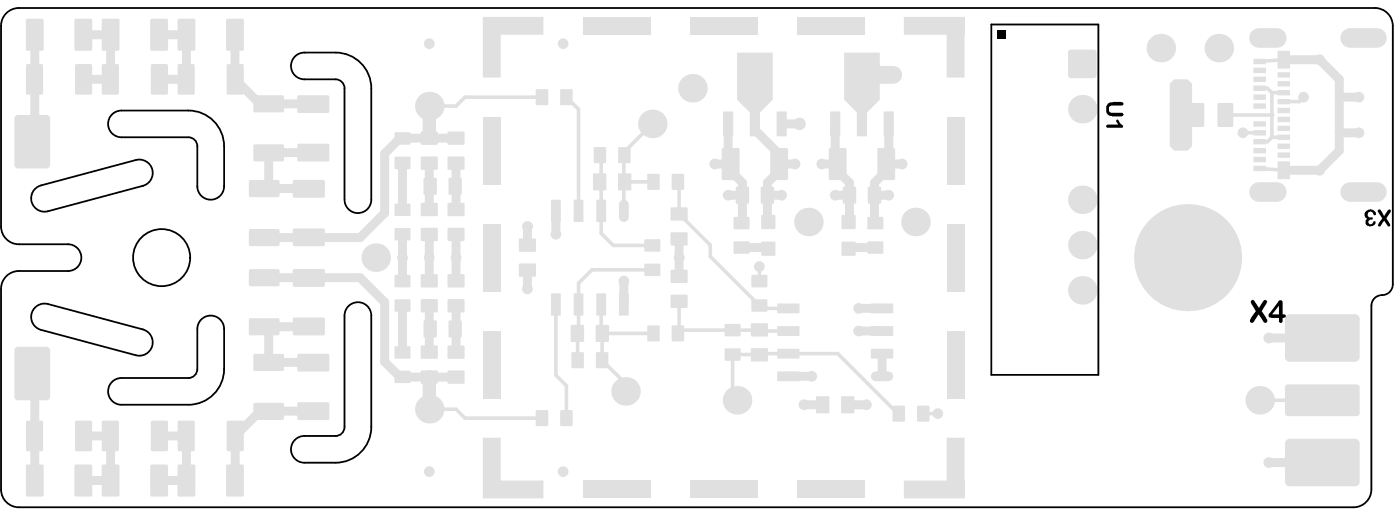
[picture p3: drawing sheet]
<svg xmlns="http://www.w3.org/2000/svg" width="261mm" height="95mm" viewBox="0 0 261 95" stroke-linecap="round" stroke-linejoin="round" font-family="sans-serif">
<g fill="none" stroke="#000" stroke-width=".33">
<path d="M1.2 2.5a3.3 3.3 0 0 1 2.3-1h253.2a3.3 3.3 0 0 1 3.4 3.3v48.2a2 2 0 0 1-2 2 2 2 0 0 0-2 2v34.3a3.3 3.3 0 0 1-3.4 3.3h-249.2a3.3 3.3 0 0 1-3.3-3.3v-37.4a3.3 3.3 0 0 1 3.3-3.4h9.2a2.49 2.49 0 0 0 2.5-2.5 2.49 2.49 0 0 0-2.5-2.5h-9.2a3.3 3.3 0 0 1-3.3-3.3v-37.4a3.3 3.3 0 0 1 1-2.3zM54.9 10.7a2.5 2.5 0 0 1 1.9-.9h5.9a6.7 6.7 0 0 1 6.6 6.7v20.7a2.5 2.5 0 0 1-2.5 2.5 2.5 2.5 0 0 1-2.5-2.5v-20.7a1.66 1.66 0 0 0-1.6-1.7h-5.9a2.49 2.49 0 0 1-2.2-1.4 2.49 2.49 0 0 1 .3-2.7zM6.7 35.1l1-.5 17.7-4.8a2.49 2.49 0 0 1 3 1.8 2.49 2.49 0 0 1-1.7 3.1l-17.7 4.7a2.49 2.49 0 0 1-2.9-1.2 2.49 2.49 0 0 1 .6-3.1zM20.7 21.5a2.5 2.5 0 0 1 2-.9h12.5a6.7 6.7 0 0 1 6.6 6.7v7.4a2.5 2.5 0 0 1-2.5 2.5 2.5 2.5 0 0 1-2.5-2.5v-7.4a1.67 1.67 0 0 0-1.6-1.7h-12.5a2.49 2.49 0 0 1-2.3-1.4 2.49 2.49 0 0 1 .3-2.7zM6.4 57.5a2.5 2.5 0 0 1 2.6-.8l17.7 4.7a2.49 2.49 0 0 1 1.7 3.1 2.49 2.49 0 0 1-3 1.7l-17.7-4.7a2.49 2.49 0 0 1-1.3-4zM64.9 57.3a2.5 2.5 0 0 1 2.8-.8 2.5 2.5 0 0 1 1.6 2.3v20.8a6.7 6.7 0 0 1-6.6 6.7h-5.9a2.49 2.49 0 0 1-2.5-2.5 2.49 2.49 0 0 1 2.5-2.5h5.9a1.66 1.66 0 0 0 1.6-1.7v-20.8l.1-.5zM20.7 71.4a2.5 2.5 0 0 1 2-.9h12.5a1.66 1.66 0 0 0 1.6-1.7v-7.5a2.5 2.5 0 0 1 2.5-2.5 2.5 2.5 0 0 1 2.5 2.5v7.5a6.7 6.7 0 0 1-6.6 6.7h-12.5a2.49 2.49 0 0 1-2.3-1.5 2.49 2.49 0 0 1 .3-2.6z"/>
<circle cx="30.2" cy="48" r="5.3"/>
<circle cx="221.8" cy="48" r="5.3"/>
</g>
<g fill="#e0e0e0">
<path d="M218.4 15.6l.9-.8h2.5l.8 .8v11.7l-.8 .8h-2.5l-.9-.8z"/>
<path d="M137.6 9.8h6.7v8.8l-2.4 2.4h-1.9l-2.4-2.4z"/>
<path d="M157.6 9.8h6.7v8.8l-2.4 2.4h-1.9l-2.4-2.4z"/>
<path d="M90.2 3.2h11.3v3.3h-8v8h-3.3z"/>
<path d="M90.2 81.6h3.3v8h8v3.3h-11.3z"/>
<path d="M168.8 89.6h8v-8h3.3v11.3h-11.3z"/>
<path d="M168.8 3.2h11.3v11.3h-3.3v-8h-8z"/>
</g>
<path d="M146 23.1h3.3M236.9 63h10M236.9 86.2h10" fill="none" stroke="#e0e0e0" stroke-width="1.7"/>
<path d="M172.4 77.1h2.7M235.2 74.6h15.7" fill="none" stroke="#e0e0e0" stroke-width=".67"/>
<path d="M160.9 14h5.9" fill="none" stroke="#e0e0e0" stroke-width="3.3"/>
<circle cx="146" cy="23.1" r=".83" fill="#e0e0e0"/>
<g fill="none" stroke="#e0e0e0" stroke-width=".67">
<path d="M101.2 18.1h-14.4l-1.6 1.7h-5M105.8 18.1l2.2 2.3v18.9M112 28.9l.3 .3v14.3l2.2 2.3h7.3M116.6 33.9h5.4M121.8 23.1l-5.2 5.2-.1 .7v10.3M126.6 33.9l.2 .2v5.8l5.8 5.8v2.1l9.2 9.2M103.8 56.8v13.2l2 1.9v6.1M112.3 56.8v5.1l.2 .3M121.8 50.3h-11.3l-2.5 2.5v9.1l-.2 .3 .1 4.9M126.8 56.2v5.7M141.8 49.7v2.7M80.2 76.3h5l1.6 1.7h14.4"/>
<path d="M112.5 62.2l-.1 4.9 4.4 4.4v1.5M112.5 62.2h9.5M136.8 66.1v7.7l.8 .8M136.8 61.5h-9.6l-.6 .7M147.2 65.9h9.2l11.3 11.2h.1"/>
</g>
<circle cx="80.2" cy="70.3" r="1.25" fill="#e0e0e0"/>
<path d="M80.2 19.8v6M80.2 70.3v6" fill="none" stroke="#e0e0e0" stroke-width="2.5"/>
<path d="M75.2 25.8h10" fill="none" stroke="#e0e0e0" stroke-width="1.7"/>
<circle cx="80.2" cy="25.8" r="1.25" fill="#e0e0e0"/>
<path d="M141.8 57l.5 .5h4.9M136.8 61.5h5l.2 .2h5.2M147.2 65.9h-5.2l-.2 .3-5-.1" fill="none" stroke="#e0e0e0" stroke-width=".67"/>
<path d="M103.8 39.3v4.4M98.5 42.2v3.5M116.5 52.4v4.4M160.3 57.5h4.4M147.2 70.2h4.4M150.1 75.5h3.5M158.3 75.5h3.5M160.3 61.7h4.4M164.7 65.9v4.3" fill="none" stroke="#e0e0e0" stroke-width="1.7"/>
<g fill="#e0e0e0">
<circle cx="98.5" cy="42.2" r=".83"/>
<circle cx="98.5" cy="50.4" r=".83"/>
</g>
<path d="M98.5 50.4v3.5M126.8 44.5v3.5" fill="none" stroke="#e0e0e0" stroke-width="1.7"/>
<circle cx="126.8" cy="48" r=".83" fill="#e0e0e0"/>
<g fill="none" stroke="#e0e0e0" stroke-width="1.7">
<path d="M29.8 14.8h5M43.9 6.5v8.2l4.6 4.7h10M58.5 28.5h-8.3v5.8l-.9 .9h8.4M75.2 25.8h-.6l-2.8 2.8v11.1l-4.6 4.6h-17.9M80.2 30.4v4.2l.1 .1-.1 .2v4.2M85.2 30.4v4.2l-.2 .1 .2 .2v4.2M49.3 51.8h17.9l4.6 4.5v11.1l2.8 2.9h10.6M57.6 51.8h.1M57.7 44.2l-.1 .1M80.2 57v4.2l.1 .1-.1 .2v4.2M85.2 57v4.2l-.2 .1 .2 .2v4.2M126.8 48v3.5"/>
<path d="M57.7 60.9h-8.4l.9 .8v5.9h8.3M58.5 76.7h-10l-4.6 4.6v8.3M15.6 81.3h5.1v8.3h-5.1M29.8 81.3h5v8.3h-5.1"/>
</g>
<circle cx="34.8" cy="14.8" r=".83" fill="#e0e0e0"/>
<path d="M6.5 6.5v19.5l-.5 .4M15.6 6.5h5.1v8.2l-5.1 .1M29.7 6.5h5.1v8.3M75.2 43.7v8.7M80.2 43.7v8.7M85.2 43.7v8.7M6 69.6l.5 .5v19.5" fill="none" stroke="#e0e0e0" stroke-width="1.7"/>
<g fill="#e0e0e0">
<circle cx="85.2" cy="43.7" r=".83"/>
<circle cx="80.2" cy="52.4" r=".83"/>
</g>
<path d="M75.2 30.4v8.7M165.9 30.1l-.4 .5M75.2 57v8.7" fill="none" stroke="#e0e0e0" stroke-width="1.7"/>
<circle cx="165.5" cy="30.6" r=".83" fill="#e0e0e0"/>
<path d="M165.5 30.6h2.9" fill="none" stroke="#e0e0e0" stroke-width="1.7"/>
<circle cx="165.5" cy="30.6" r=".83" fill="#e0e0e0"/>
<path d="M133.5 30.6h2.9M145.5 30.6h3M153.5 30.6h2.9" fill="none" stroke="#e0e0e0" stroke-width="1.7"/>
<circle cx="156.4" cy="30.6" r=".83" fill="#e0e0e0"/>
<path d="M136 36.4h2.6M136 23.1v7l.4 .5v1.3l2.2 2.2v7.3l-.1 .2M141 23.1v1.1l4.5 4.5v3.2l-2.2 2.2v7.1l.2 .2M143.3 36.4h2.7M156 36.4h2.6M156 23.1v7l.4 .5v1.3l2.2 2.2v7.1l-.2 .2M163.3 36.4h2.6M165.5 30.6v1.3l-2.2 2.2v7.3l.1 .2M165.9 23.1v7M138.5 46.2h4.7l.3 .2M163.4 46.2h-4.7l-.3 .2" fill="none" stroke="#e0e0e0" stroke-width="1.7"/>
<path d="M237.5 17.3v8.3" fill="none" stroke="#e0e0e0" stroke-width=".67"/>
<circle cx="237.5" cy="21.4" r=".33" fill="#e0e0e0"/>
<path d="M235.2 16.5h1.5l.8 .8h2.2M228.8 21.4h8.7M232.1 24.8h3.1M239.7 25.6h-2.2l-.8 .8h-1.5" fill="none" stroke="#e0e0e0" stroke-width=".67"/>
<path d="M250.1 18.1v10" fill="none" stroke="#e0e0e0" stroke-width="1.7"/>
<circle cx="250.1" cy="24.8" r=".83" fill="#e0e0e0"/>
<path d="M239.7 11.1h6.7l3.7 3.7v3.3h3.6M250.1 24.8h3.6M250.1 28.1l-3.7 3.6h-6.7" fill="none" stroke="#e0e0e0" stroke-width="1.7"/>
<path d="M239.7 11.1l-4.5 .4M243.4 18.1l-.8 .8h-2.9M235.2 31.4l4.5 .3" fill="none" stroke="#e0e0e0" stroke-width=".67"/>
<g fill="#e0e0e0">
<circle cx="151" cy="41.4" r="1.17"/>
<circle cx="80.2" cy="19.8" r="1.17"/>
<circle cx="121.8" cy="23.1" r="1.17"/>
<circle cx="137.6" cy="74.6" r="1.17"/>
<circle cx="80.2" cy="76.3" r="1.17"/>
<circle cx="116.8" cy="73" r="1.17"/>
<circle cx="216.8" cy="9" r="1.17"/>
<circle cx="129.3" cy="16.5" r="1.17"/>
<circle cx="227.6" cy="9" r="1.17"/>
<circle cx="170.9" cy="41.4" r="1.17"/>
<circle cx="70.2" cy="48" r="1.17"/>
<circle cx="235.2" cy="74.6" r="1.17"/>
<circle cx="236.9" cy="86.2" r="1"/>
<circle cx="236.9" cy="63" r="1"/>
<circle cx="175.1" cy="77.1" r="1"/>
<circle cx="166.8" cy="14" r="1.17"/>
<circle cx="149.3" cy="23.1" r="1.17"/>
<circle cx="141.8" cy="49.7" r="1"/>
<circle cx="105.1" cy="87.9" r="1"/>
<circle cx="105.1" cy="8.1" r="1"/>
<circle cx="80.2" cy="87.9" r="1"/>
<circle cx="80.2" cy="8.1" r="1"/>
<circle cx="160.3" cy="61.7" r="1"/>
<circle cx="161.8" cy="75.5" r="1"/>
<circle cx="150.1" cy="75.5" r="1"/>
<circle cx="151.6" cy="70.2" r="1"/>
<circle cx="160.3" cy="57.5" r="1"/>
<circle cx="116.5" cy="52.4" r="1"/>
<circle cx="103.8" cy="43.7" r="1"/>
<circle cx="98.5" cy="53.9" r="1"/>
<circle cx="98.5" cy="42.2" r="1"/>
<circle cx="126.8" cy="48" r="1"/>
<circle cx="220.1" cy="26.4" r="1"/>
<circle cx="91.8" cy="68" r="1"/>
<circle cx="115.1" cy="91.3" r="1"/>
<circle cx="135.1" cy="91.3" r="1"/>
<circle cx="155.1" cy="91.3" r="1"/>
<circle cx="178.4" cy="91.3" r="1"/>
<circle cx="178.4" cy="68" r="1"/>
<circle cx="178.4" cy="48" r="1"/>
<circle cx="178.4" cy="28.1" r="1"/>
<circle cx="178.4" cy="4.8" r="1"/>
<circle cx="155.1" cy="4.8" r="1"/>
<circle cx="135.1" cy="4.8" r="1"/>
<circle cx="115.1" cy="4.8" r="1"/>
<circle cx="91.8" cy="28.1" r="1"/>
<circle cx="91.8" cy="48" r="1"/>
<circle cx="75.2" cy="48" r="1"/>
<circle cx="80.2" cy="48" r="1"/>
<circle cx="85.2" cy="48" r="1"/>
<circle cx="168.4" cy="30.6" r="1"/>
<circle cx="153.5" cy="30.6" r="1"/>
<circle cx="148.5" cy="30.6" r="1"/>
<circle cx="133.5" cy="30.6" r="1"/>
<circle cx="156" cy="36.4" r="1"/>
<circle cx="165.9" cy="36.4" r="1"/>
<circle cx="146" cy="36.4" r="1"/>
<circle cx="136" cy="36.4" r="1"/>
<circle cx="246.4" cy="31.7" r="1"/>
<circle cx="246.4" cy="11.1" r="1"/>
<circle cx="220.1" cy="16.5" r="1"/>
<circle cx="220.1" cy="19.8" r="1"/>
<circle cx="220.1" cy="23.1" r="1"/>
<circle cx="232.1" cy="24.8" r="1"/>
<circle cx="253.7" cy="24.8" r="1"/>
<circle cx="253.7" cy="18.1" r="1"/>
<circle cx="243.4" cy="18.1" r="1"/>
</g>
<path d="M235.1 7.1h3.3M252.1 7.1h5M235.1 35.8h3.3M252.1 35.8h5" fill="none" stroke="#e0e0e0" stroke-width="3.7"/>
<g fill="#e0e0e0">
<path d="M199.5 9.5l.5-.2v.5h-.6z"/>
<path d="M199.4 14h.6v.6l-.3-.1z"/>
<path d="M204.2 14h.6l-.3 .5-.3 .1z"/>
<path d="M204.2 9.3l.5 .2 .1 .3h-.6z"/>
<path d="M83.6 42.5h.2v.2h-.2z"/>
<path d="M83.6 44.7h.2v.3z"/>
<path d="M86.5 44.7h.3l-.3 .3z"/>
<path d="M86.5 42.5l.3 .2h-.3z"/>
<path d="M83.6 37.9l.2-.1v.3h-.2z"/>
<path d="M83.6 40.1h.2v.2z"/>
<path d="M86.5 40.1h.3l-.3 .2z"/>
<path d="M86.5 37.8l.3 .3h-.3z"/>
<path d="M83.6 29.2h.2v.2h-.2z"/>
<path d="M83.6 31.4h.2v.3z"/>
<path d="M86.5 31.4h.3l-.3 .3z"/>
<path d="M86.5 29.2l.3 .2h-.3z"/>
<path d="M83.6 24.6l.2-.1v.3h-.2z"/>
<path d="M83.6 26.8h.2v.2z"/>
<path d="M86.5 26.8h.3l-.3 .2z"/>
<path d="M86.5 24.5l.3 .3h-.3z"/>
<path d="M253.3 77h.6a.59 .59 0 0 1-.6 .6z"/>
<path d="M253.3 71.7a.59 .59 0 0 1 .6 .6h-.6z"/>
<path d="M240.1 71.8l.4-.1v.6h-.6z"/>
<path d="M239.9 77h.6v.6a.59 .59 0 0 1-.6-.6z"/>
<path d="M253 89.8h.9a.89 .89 0 0 1-.9 .9z"/>
<path d="M253 81.8a.89 .89 0 0 1 .9 .9h-.9z"/>
<path d="M240.2 82.1l.6-.3v.9h-.9z"/>
<path d="M239.9 89.8h.9v.9a.89 .89 0 0 1-.9-.9z"/>
<path d="M253 66.6h.9a.89 .89 0 0 1-.9 .9z"/>
<path d="M253 58.6a.89 .89 0 0 1 .9 .9h-.9z"/>
<path d="M240.2 58.9l.6-.3v.9h-.9z"/>
<path d="M239.9 66.6h.9v.9a.89 .89 0 0 1-.9-.9z"/>
<path d="M8.7 64.7a.67 .67 0 0 1 .7 .6h-.7z"/>
<path d="M2.9 64.9l.5-.2v.6h-.7z"/>
<path d="M2.7 74h.7v.6a.67 .67 0 0 1-.7-.6z"/>
<path d="M8.7 74h.7a.67 .67 0 0 1-.7 .6z"/>
<path d="M8.7 21.4a.67 .67 0 0 1 .7 .7h-.7z"/>
<path d="M2.9 21.6l.5-.2v.7h-.7z"/>
<path d="M2.7 30.7h.7v.7a.67 .67 0 0 1-.7-.7z"/>
<path d="M8.7 30.7h.7a.67 .67 0 0 1-.7 .7z"/>
<path d="M136.7 20.8l.2 .2h-.2z"/>
<path d="M135.1 20.8h.1v.2h-.2z"/>
<path d="M135 25.2h.2v.2z"/>
<path d="M136.7 25.2h.2l-.2 .2z"/>
<path d="M141.7 20.8l.2 .2h-.2z"/>
<path d="M140.1 20.8h.1v.2h-.2z"/>
<path d="M140 25.2h.2v.2z"/>
<path d="M141.7 25.2h.2l-.2 .2z"/>
<path d="M146.7 20.8l.2 .2h-.2z"/>
<path d="M145.1 20.8h.1v.2h-.2z"/>
<path d="M145 25.2h.2v.2z"/>
<path d="M146.7 25.2h.2l-.2 .2z"/>
<path d="M156.7 20.8l.2 .2h-.2z"/>
<path d="M155.1 20.8h.1v.2h-.2z"/>
<path d="M155 25.2h.2v.2z"/>
<path d="M156.7 25.2h.2l-.2 .2z"/>
<path d="M161.7 20.8l.2 .2h-.2z"/>
<path d="M160.1 20.8h.1v.2h-.2z"/>
<path d="M160 25.2h.2v.2z"/>
<path d="M161.7 25.2h.2l-.2 .2z"/>
<path d="M166.7 20.8l.2 .2h-.2z"/>
<path d="M165.1 20.8h.1v.2h-.2z"/>
<path d="M165 25.2h.2v.2z"/>
<path d="M166.7 25.2h.2l-.2 .2z"/>
<path d="M166.8 27.6l.3 .3h-.3z"/>
<path d="M163.9 27.8l.2-.2v.3h-.3z"/>
<path d="M163.8 33.2h.3v.4z"/>
<path d="M166.8 33.2h.3l-.3 .4z"/>
<path d="M157.7 27.6l.4 .3h-.4z"/>
<path d="M154.8 27.8l.3-.2v.3h-.3z"/>
<path d="M154.8 33.2h.3v.4z"/>
<path d="M157.7 33.2h.4l-.4 .4z"/>
<path d="M146.8 27.6l.4 .3h-.4z"/>
<path d="M143.9 27.8l.3-.2v.3h-.4z"/>
<path d="M143.8 33.2h.4v.4z"/>
<path d="M146.8 33.2h.4l-.4 .4z"/>
<path d="M137.8 27.6l.3 .3h-.3z"/>
<path d="M134.8 27.8l.3-.2v.3h-.3z"/>
<path d="M134.8 33.2h.3v.4z"/>
<path d="M137.8 33.2h.3l-.3 .4z"/>
<path d="M157.4 37.7h.2v.3z"/>
<path d="M159.6 37.7h.3l-.3 .3z"/>
<path d="M159.6 34.8l.3 .3h-.3z"/>
<path d="M157.4 34.9l.2-.1v.3h-.2z"/>
<path d="M162 37.7h.3v.3z"/>
<path d="M164.3 37.7h.2l-.2 .3z"/>
<path d="M164.3 34.8l.2 .3h-.2z"/>
<path d="M162.1 34.9l.2-.1v.3h-.3z"/>
<path d="M137.4 37.7h.2v.3z"/>
<path d="M139.6 37.7h.3l-.3 .3z"/>
<path d="M139.6 34.8l.3 .3h-.3z"/>
<path d="M137.4 34.9l.2-.1v.3h-.2z"/>
<path d="M142 37.7h.3v.3z"/>
<path d="M144.3 37.7h.2l-.2 .3z"/>
<path d="M144.3 34.8l.2 .3h-.2z"/>
<path d="M142.1 34.9l.2-.1v.3h-.3z"/>
<path d="M60.3 36.5h.4l-.4 .4z"/>
<path d="M60.3 33.5l.4 .4h-.4z"/>
<path d="M54.7 33.7l.3-.2v.4h-.3z"/>
<path d="M54.7 36.5h.3v.4z"/>
<path d="M60.3 45.6h.4l-.4 .3z"/>
<path d="M60.3 42.6l.4 .3h-.4z"/>
<path d="M54.7 42.7l.3-.1v.3h-.3z"/>
<path d="M54.7 45.6h.3v.3z"/>
<path d="M61.2 20.7h.3l-.3 .4z"/>
<path d="M61.2 17.7l.3 .4h-.3z"/>
<path d="M55.5 17.9l.3-.2v.4h-.3z"/>
<path d="M55.5 20.7h.3v.4z"/>
<path d="M61.2 29.8h.3l-.3 .3z"/>
<path d="M61.2 26.8l.3 .3h-.3z"/>
<path d="M55.5 27l.3-.2v.3h-.3z"/>
<path d="M55.5 29.8h.3v.3z"/>
<path d="M36.1 3.5l.4 .3h-.4z"/>
<path d="M33.2 3.7l.3-.2v.3h-.4z"/>
<path d="M33.1 9.1h.4v.4z"/>
<path d="M36.1 9.1h.4l-.4 .4z"/>
<path d="M45.2 3.5l.3 .3h-.3z"/>
<path d="M42.3 3.7l.2-.2v.3h-.3z"/>
<path d="M42.2 9.1h.3v.4z"/>
<path d="M45.2 9.1h.3l-.3 .4z"/>
<path d="M22 3.5l.3 .3h-.3z"/>
<path d="M19 3.7l.3-.2v.3h-.3z"/>
<path d="M19 9.1h.3v.4z"/>
<path d="M22 9.1h.3l-.3 .4z"/>
<path d="M31 3.5l.4 .3h-.4z"/>
<path d="M28.1 3.7l.3-.2v.3h-.4z"/>
<path d="M28 9.1h.4v.4z"/>
<path d="M31 9.1h.4l-.4 .4z"/>
<path d="M7.8 3.5l.4 .3h-.4z"/>
<path d="M4.9 3.7l.3-.2v.3h-.4z"/>
<path d="M4.8 9.1h.4v.4z"/>
<path d="M7.8 9.1h.4l-.4 .4z"/>
<path d="M16.9 3.5l.3 .3h-.3z"/>
<path d="M13.9 3.7l.3-.2v.3h-.3z"/>
<path d="M13.9 9.1h.3v.4z"/>
<path d="M16.9 9.1h.3l-.3 .4z"/>
<path d="M104.5 54.7l.2 .2h-.2z"/>
<path d="M102.9 54.7h.2v.2h-.2z"/>
<path d="M102.9 58.7h.2v.1z"/>
<path d="M104.5 58.7h.2l-.2 .1z"/>
<path d="M108.8 54.7l.1 .2h-.1z"/>
<path d="M107.2 54.7h.1v.2h-.2z"/>
<path d="M107.1 58.7h.2v.1z"/>
<path d="M108.8 58.7h.1l-.1 .1z"/>
<path d="M113 54.7l.2 .2h-.2z"/>
<path d="M111.4 54.7h.1v.2h-.2z"/>
<path d="M111.3 58.7h.2v.1z"/>
<path d="M113 58.7h.2l-.2 .1z"/>
<path d="M117.2 54.7l.2 .2h-.2z"/>
<path d="M115.6 54.7h.2v.2h-.2z"/>
<path d="M115.6 58.7h.2v.1z"/>
<path d="M117.2 58.7h.2l-.2 .1z"/>
<path d="M104.5 37.2l.2 .2h-.2z"/>
<path d="M102.9 37.3l.2-.1v.2h-.2z"/>
<path d="M102.9 41.2h.2v.2z"/>
<path d="M104.5 41.2h.2l-.2 .2z"/>
<path d="M108.8 37.2l.1 .2h-.1z"/>
<path d="M107.2 37.3l.1-.1v.2h-.2z"/>
<path d="M107.1 41.2h.2v.2z"/>
<path d="M108.8 41.2h.1l-.1 .2z"/>
<path d="M113 37.2l.2 .2h-.2z"/>
<path d="M111.4 37.3l.1-.1v.2h-.2z"/>
<path d="M111.3 41.2h.2v.2z"/>
<path d="M113 41.2h.2l-.2 .2z"/>
<circle cx="221.7" cy="48" r="10"/>
<circle cx="202.1" cy="54.1" r="2.66"/>
<circle cx="202.1" cy="20.4" r="2.66"/>
<circle cx="202.1" cy="37.2" r="2.66"/>
<circle cx="202.1" cy="45.7" r="2.66"/>
<circle cx="235.2" cy="74.6" r="2.66"/>
<circle cx="129.3" cy="16.5" r="2.66"/>
<circle cx="170.9" cy="41.4" r="2.66"/>
<circle cx="151" cy="41.4" r="2.66"/>
<circle cx="70.2" cy="48" r="2.66"/>
</g>
<g fill="#e0e0e0">
<path d="M199.4 9.8l.6-.5h4.2l.6 .5v4.2l-.6 .6h-4.2l-.6-.6z" fill-rule="evenodd"/>
<path d="M83.6 42.7l.2-.2h2.7l.3 .2v2l-.3 .3h-2.7l-.2-.3z" fill-rule="evenodd"/>
<path d="M83.6 38.1l.2-.3h2.7l.3 .3v2l-.3 .2h-2.7l-.2-.2z" fill-rule="evenodd"/>
<path d="M83.6 29.4l.2-.2h2.7l.3 .2v2l-.3 .3h-2.7l-.2-.3z" fill-rule="evenodd"/>
<path d="M83.6 24.8l.2-.3h2.7l.3 .3v2l-.3 .2h-2.7l-.2-.2z" fill-rule="evenodd"/>
<path d="M239.9 72.3l.6-.6h12.8l.6 .6v4.7l-.6 .6h-12.8l-.6-.6z" fill-rule="evenodd"/>
<path d="M239.9 82.7l.9-.9h12.2l.9 .9v7.1l-.9 .9h-12.2l-.9-.9z" fill-rule="evenodd"/>
<path d="M239.9 59.5l.9-.9h12.2l.9 .9v7.1l-.9 .9h-12.2l-.9-.9z" fill-rule="evenodd"/>
<path d="M2.7 65.3l.7-.6h5.3l.7 .6v8.7l-.7 .6h-5.3l-.7-.6z" fill-rule="evenodd"/>
<path d="M2.7 22.1l.7-.7h5.3l.7 .7v8.6l-.7 .7h-5.3l-.7-.7z" fill-rule="evenodd"/>
<path d="M135 21l.2-.2h1.5l.2 .2v4.2l-.2 .2h-1.5l-.2-.2z" fill-rule="evenodd"/>
<path d="M140 21l.2-.2h1.5l.2 .2v4.2l-.2 .2h-1.5l-.2-.2z" fill-rule="evenodd"/>
<path d="M145 21l.2-.2h1.5l.2 .2v4.2l-.2 .2h-1.5l-.2-.2z" fill-rule="evenodd"/>
<path d="M155 21l.2-.2h1.5l.2 .2v4.2l-.2 .2h-1.5l-.2-.2z" fill-rule="evenodd"/>
<path d="M160 21l.2-.2h1.5l.2 .2v4.2l-.2 .2h-1.5l-.2-.2z" fill-rule="evenodd"/>
<path d="M165 21l.2-.2h1.5l.2 .2v4.2l-.2 .2h-1.5l-.2-.2z" fill-rule="evenodd"/>
<path d="M163.8 27.9l.3-.3h2.7l.3 .3v5.3l-.3 .4h-2.7l-.3-.4z" fill-rule="evenodd"/>
<path d="M154.8 27.9l.3-.3h2.6l.4 .3v5.3l-.4 .4h-2.6l-.3-.4z" fill-rule="evenodd"/>
<path d="M143.8 27.9l.4-.3h2.6l.4 .3v5.3l-.4 .4h-2.6l-.4-.4z" fill-rule="evenodd"/>
<path d="M134.8 27.9l.3-.3h2.7l.3 .3v5.3l-.3 .4h-2.7l-.3-.4z" fill-rule="evenodd"/>
<path d="M157.4 35.1l.2-.3h2l.3 .3v2.6l-.3 .3h-2l-.2-.3z" fill-rule="evenodd"/>
<path d="M162 35.1l.3-.3h2l.2 .3v2.6l-.2 .3h-2l-.3-.3z" fill-rule="evenodd"/>
<path d="M137.4 35.1l.2-.3h2l.3 .3v2.6l-.3 .3h-2l-.2-.3z" fill-rule="evenodd"/>
<path d="M142 35.1l.3-.3h2l.2 .3v2.6l-.2 .3h-2l-.3-.3z" fill-rule="evenodd"/>
<path d="M176.8 21.8h3.3v12.6h-3.3z" fill-rule="evenodd"/>
<path d="M90.2 89.6h3.3v3.3h-3.3z" fill-rule="evenodd"/>
<path d="M176.8 89.6h3.3v3.3h-3.3z" fill-rule="evenodd"/>
<path d="M90.2 3.2h3.3v3.3h-3.3z" fill-rule="evenodd"/>
<path d="M108.8 3.2h12.7v3.3h-12.7z" fill-rule="evenodd"/>
<path d="M128.8 3.2h12.6v3.3h-12.6z" fill-rule="evenodd"/>
<path d="M148.8 3.2h12.6v3.3h-12.6z" fill-rule="evenodd"/>
<path d="M90.1 21.8h3.4v12.6h-3.4z" fill-rule="evenodd"/>
<path d="M90.1 41.7h3.4v12.6h-3.4z" fill-rule="evenodd"/>
<path d="M90.1 61.7h3.4v12.6h-3.4z" fill-rule="evenodd"/>
<path d="M108.8 89.6h12.7v3.3h-12.7z" fill-rule="evenodd"/>
<path d="M128.8 89.6h12.6v3.3h-12.6z" fill-rule="evenodd"/>
<path d="M148.8 89.6h12.6v3.3h-12.6z" fill-rule="evenodd"/>
<path d="M176.8 61.7h3.3v12.6h-3.3z" fill-rule="evenodd"/>
<path d="M176.8 41.7h3.3v12.6h-3.3z" fill-rule="evenodd"/>
<path d="M176.8 3.2h3.3v3.3h-3.3z" fill-rule="evenodd"/>
<path d="M54.7 33.9l.3-.4h5.3l.4 .4v2.6l-.4 .4h-5.3l-.3-.4z" fill-rule="evenodd"/>
<path d="M54.7 42.9l.3-.3h5.3l.4 .3v2.7l-.4 .3h-5.3l-.3-.3z" fill-rule="evenodd"/>
<path d="M55.5 18.1l.3-.4h5.4l.3 .4v2.6l-.3 .4h-5.4l-.3-.4z" fill-rule="evenodd"/>
<path d="M55.5 27.1l.3-.3h5.4l.3 .3v2.7l-.3 .3h-5.4l-.3-.3z" fill-rule="evenodd"/>
<path d="M33.5 3.5h2.6l.4 .3v5.3l-.4 .4h-2.6l-.4-.4v-5.3z" fill-rule="evenodd"/>
<path d="M42.2 3.8l.3-.3h2.7l.3 .3v5.3l-.3 .4h-2.7l-.3-.4z" fill-rule="evenodd"/>
<path d="M19 3.8l.3-.3h2.7l.3 .3v5.3l-.3 .4h-2.7l-.3-.4z" fill-rule="evenodd"/>
<path d="M28 3.8l.4-.3h2.6l.4 .3v5.3l-.4 .4h-2.6l-.4-.4z" fill-rule="evenodd"/>
<path d="M4.8 3.8l.4-.3h2.6l.4 .3v5.3l-.4 .4h-2.6l-.4-.4z" fill-rule="evenodd"/>
<path d="M14.2 3.5h2.7l.3 .3v5.3l-.3 .4h-2.7l-.3-.4v-5.3z" fill-rule="evenodd"/>
<path d="M102.9 54.9l.2-.2h1.4l.2 .2v3.8l-.2 .1h-1.4l-.2-.1z" fill-rule="evenodd"/>
<path d="M107.1 54.9l.2-.2h1.5l.1 .2v3.8l-.1 .1h-1.5l-.2-.1z" fill-rule="evenodd"/>
<path d="M111.3 54.9l.2-.2h1.5l.2 .2v3.8l-.2 .1h-1.5l-.2-.1z" fill-rule="evenodd"/>
<path d="M115.6 54.9l.2-.2h1.4l.2 .2v3.8l-.2 .1h-1.4l-.2-.1z" fill-rule="evenodd"/>
<path d="M102.9 37.4l.2-.2h1.4l.2 .2v3.8l-.2 .2h-1.4l-.2-.2z" fill-rule="evenodd"/>
<path d="M107.1 37.4l.2-.2h1.5l.1 .2v3.8l-.1 .2h-1.5l-.2-.2z" fill-rule="evenodd"/>
<path d="M111.3 37.4l.2-.2h1.5l.2 .2v3.8l-.2 .2h-1.5l-.2-.2z" fill-rule="evenodd"/>
</g>
<path d="M116.5 38.1v2.4" fill="none" stroke="#e0e0e0" stroke-width="1.8"/>
<g fill="#e0e0e0">
<path d="M100 16.9l.3-.3h1.8l.3 .3v2.5l-.3 .2h-1.8l-.3-.2z" fill-rule="evenodd"/>
<path d="M104.6 16.9l.2-.3h1.9l.2 .3v2.5l-.2 .2h-1.9l-.2-.2z" fill-rule="evenodd"/>
<path d="M46.5 43l.3-.3h5.1l.3 .3v2.6l-.3 .3h-5.1l-.3-.3z" fill-rule="evenodd"/>
<path d="M46.5 33.9l.3-.3h5.1l.3 .3v2.5l-.3 .3h-5.1l-.3-.3z" fill-rule="evenodd"/>
<path d="M47.3 27.2l.3-.3h5.1l.3 .3v2.6l-.3 .3h-5.1l-.3-.3z" fill-rule="evenodd"/>
<path d="M47.3 18.1l.3-.3h5.1l.3 .3v2.5l-.3 .4h-5.1l-.3-.4z" fill-rule="evenodd"/>
<path d="M42.3 12.3l.3-.4h2.6l.3 .4v5l-.3 .3h-2.6l-.3-.3z" fill-rule="evenodd"/>
<path d="M33.2 12.3l.3-.4h2.5l.4 .4v5l-.4 .3h-2.5l-.3-.3z" fill-rule="evenodd"/>
<path d="M28.2 12.3l.3-.4h2.5l.4 .4v5l-.4 .3h-2.5l-.3-.3z" fill-rule="evenodd"/>
<path d="M19 12.3l.3-.4h2.6l.3 .4v5l-.3 .3h-2.6l-.3-.3z" fill-rule="evenodd"/>
<path d="M14 12.3l.3-.4h2.6l.3 .4v5l-.3 .3h-2.6l-.3-.3z" fill-rule="evenodd"/>
<path d="M4.8 12.3l.4-.4h2.5l.3 .4v5l-.3 .3h-2.5l-.4-.3z" fill-rule="evenodd"/>
<path d="M120.9 32.6l.2-.2h1.9l.2 .2v2.6l-.2 .2h-1.9l-.2-.2z" fill-rule="evenodd"/>
<path d="M125.4 32.6l.2-.2h1.9l.2 .2v2.6l-.2 .2h-1.9l-.2-.2z" fill-rule="evenodd"/>
<path d="M125.2 43.5l.2-.2h2.7l.3 .2v2l-.3 .3h-2.7l-.2-.3z" fill-rule="evenodd"/>
<path d="M125.2 38.9l.2-.3h2.7l.3 .3v2l-.3 .2h-2.7l-.2-.2z" fill-rule="evenodd"/>
<path d="M73.9 29.2h2.5l.3 .2v1.9l-.3 .2h-2.5l-.2-.2v-1.9z" fill-rule="evenodd"/>
<path d="M73.9 24.6h2.5l.3 .3v1.8l-.3 .3h-2.5l-.2-.3v-1.8z" fill-rule="evenodd"/>
<path d="M78.6 29.4l.2-.2h2.7l.3 .2v2l-.3 .3h-2.7l-.2-.3z" fill-rule="evenodd"/>
<path d="M78.6 24.8l.2-.3h2.7l.3 .3v2l-.3 .2h-2.7l-.2-.2z" fill-rule="evenodd"/>
<path d="M140.5 55.8h2.6l.2 .2v1.9l-.2 .2h-2.6l-.2-.2v-1.9z" fill-rule="evenodd"/>
<path d="M140.3 51.5l.2-.3h2.6l.2 .3v1.8l-.2 .3h-2.6l-.2-.3z" fill-rule="evenodd"/>
<path d="M110.9 27.7l.2-.3h1.9l.2 .3v2.5l-.2 .2h-1.9l-.2-.2z" fill-rule="evenodd"/>
<path d="M115.4 27.7l.3-.3h1.8l.3 .3v2.5l-.3 .2h-1.8l-.3-.2z" fill-rule="evenodd"/>
<path d="M83.7 33.4l.3-.3h2l.2 .3v2.7l-.2 .2h-2l-.3-.2z" fill-rule="evenodd"/>
<path d="M79.1 33.4l.2-.3h2l.3 .3v2.7l-.3 .2h-2l-.2-.2z" fill-rule="evenodd"/>
<path d="M110.7 32.6l.3-.3h2l.2 .3v2.7l-.2 .2h-2l-.3-.2z" fill-rule="evenodd"/>
<path d="M115.4 32.6l.2-.3h2l.3 .3v2.7l-.3 .2h-2l-.2-.2z" fill-rule="evenodd"/>
<path d="M73.9 42.5h2.5l.3 .2v1.9l-.3 .2h-2.5l-.2-.2v-1.9z" fill-rule="evenodd"/>
<path d="M73.9 37.9h2.5l.3 .3v1.8l-.3 .3h-2.5l-.2-.3v-1.8z" fill-rule="evenodd"/>
<path d="M145.3 56.6h3.8l.2 .2v1.4l-.2 .2h-3.8l-.2-.2v-1.4z" fill-rule="evenodd"/>
<path d="M145.3 60.8h3.8l.2 .2v1.4l-.2 .2h-3.8l-.2-.2v-1.4z" fill-rule="evenodd"/>
<path d="M145.3 65h3.8l.2 .2v1.5l-.2 .2h-3.8l-.2-.2v-1.5z" fill-rule="evenodd"/>
<path d="M145.3 69.2h3.8l.2 .2v1.5l-.2 .2h-3.8l-.2-.2v-1.5z" fill-rule="evenodd"/>
<path d="M162.8 56.6h3.8l.2 .2v1.4l-.2 .2h-3.8l-.2-.2v-1.4z" fill-rule="evenodd"/>
<path d="M162.8 60.8h3.8l.2 .2v1.4l-.2 .2h-3.8l-.2-.2v-1.4z" fill-rule="evenodd"/>
<path d="M162.8 65h3.8l.2 .2v1.5l-.2 .2h-3.8l-.2-.2v-1.5z" fill-rule="evenodd"/>
</g>
<g fill="#e0e0e0">
<path d="M102.1 16.6l.3 .3h-.3z"/>
<path d="M100.1 16.7l.2-.1v.3h-.3z"/>
<path d="M100 19.4h.3v.2z"/>
<path d="M102.1 19.4h.3l-.3 .2z"/>
<path d="M106.7 16.6l.2 .3h-.2z"/>
<path d="M104.7 16.7l.1-.1v.3h-.2z"/>
<path d="M104.6 19.4h.2v.2z"/>
<path d="M106.7 19.4h.2l-.2 .2z"/>
<path d="M51.9 45.6h.3l-.3 .3z"/>
<path d="M51.9 42.7l.3 .3h-.3z"/>
<path d="M46.5 42.9l.3-.2v.3h-.3z"/>
<path d="M46.5 45.6h.3v.3z"/>
<path d="M51.9 36.4h.3l-.3 .3z"/>
<path d="M51.9 33.6l.3 .3h-.3z"/>
<path d="M46.5 33.7l.3-.1v.3h-.3z"/>
<path d="M46.5 36.4h.3v.3z"/>
<path d="M52.7 29.8h.3l-.3 .3z"/>
<path d="M52.7 26.9l.3 .3h-.3z"/>
<path d="M47.3 27.1l.3-.2v.3h-.3z"/>
<path d="M47.3 29.8h.3v.3z"/>
<path d="M52.7 20.6h.3l-.3 .4z"/>
<path d="M52.7 17.8l.3 .3h-.3z"/>
<path d="M47.3 17.9l.3-.1v.3h-.3z"/>
<path d="M47.3 20.6h.3v.4z"/>
<path d="M45.2 11.9l.3 .4h-.3z"/>
<path d="M42.4 12.1l.2-.2v.4h-.3z"/>
<path d="M42.3 17.3h.3v.3z"/>
<path d="M45.2 17.3h.3l-.3 .3z"/>
<path d="M36 11.9l.4 .4h-.4z"/>
<path d="M33.2 12.1l.3-.2v.4h-.3z"/>
<path d="M33.2 17.3h.3v.3z"/>
<path d="M36 17.3h.4l-.4 .3z"/>
<path d="M31 11.9l.4 .4h-.4z"/>
<path d="M28.2 12.1l.3-.2v.4h-.3z"/>
<path d="M28.2 17.3h.3v.3z"/>
<path d="M31 17.3h.4l-.4 .3z"/>
<path d="M21.9 11.9l.3 .4h-.3z"/>
<path d="M19 12.1l.3-.2v.4h-.3z"/>
<path d="M19 17.3h.3v.3z"/>
<path d="M21.9 17.3h.3l-.3 .3z"/>
<path d="M16.9 11.9l.3 .4h-.3z"/>
<path d="M14 12.1l.3-.2v.4h-.3z"/>
<path d="M14 17.3h.3v.3z"/>
<path d="M16.9 17.3h.3l-.3 .3z"/>
<path d="M7.7 11.9l.3 .4h-.3z"/>
<path d="M4.9 12.1l.3-.2v.4h-.4z"/>
<path d="M4.8 17.3h.4v.3z"/>
<path d="M7.7 17.3h.3l-.3 .3z"/>
<path d="M123 32.4l.2 .2h-.2z"/>
<path d="M120.9 32.5l.2-.1v.2h-.2z"/>
<path d="M120.9 35.2h.2v.2z"/>
<path d="M123 35.2h.2l-.2 .2z"/>
<path d="M127.5 32.4l.2 .2h-.2z"/>
<path d="M125.5 32.5l.1-.1v.2h-.2z"/>
<path d="M125.4 35.2h.2v.2z"/>
<path d="M127.5 35.2h.2l-.2 .2z"/>
<path d="M125.3 43.4l.1-.1v.2h-.2z"/>
<path d="M125.2 45.5h.2v.3z"/>
<path d="M128.1 45.5h.3l-.3 .3z"/>
<path d="M128.1 43.3l.3 .2h-.3z"/>
<path d="M125.3 38.7l.1-.1v.3h-.2z"/>
<path d="M125.2 40.9h.2v.2z"/>
<path d="M128.1 40.9h.3l-.3 .2z"/>
<path d="M128.1 38.6l.3 .3h-.3z"/>
<path d="M73.7 29.3l.2-.1v.2h-.2z"/>
<path d="M73.7 31.3h.2v.2z"/>
<path d="M76.4 31.3h.3l-.3 .2z"/>
<path d="M76.4 29.2l.3 .2h-.3z"/>
<path d="M73.7 24.7l.2-.1v.3h-.2z"/>
<path d="M73.7 26.7h.2v.3z"/>
<path d="M76.4 26.7h.3l-.3 .3z"/>
<path d="M76.4 24.6l.3 .3h-.3z"/>
<path d="M78.6 29.2h.2v.2h-.2z"/>
<path d="M78.6 31.4h.2v.3z"/>
<path d="M81.5 31.4h.3l-.3 .3z"/>
<path d="M81.5 29.2l.3 .2h-.3z"/>
<path d="M78.6 24.6l.2-.1v.3h-.2z"/>
<path d="M78.6 26.8h.2v.2z"/>
<path d="M81.5 26.8h.3l-.3 .2z"/>
<path d="M81.5 24.5l.3 .3h-.3z"/>
<path d="M140.4 55.9l.1-.1v.2h-.2z"/>
<path d="M140.3 57.9h.2v.2z"/>
<path d="M143.1 57.9h.2l-.2 .2z"/>
<path d="M143.1 55.8l.2 .2h-.2z"/>
<path d="M140.4 51.3l.1-.1v.3h-.2z"/>
<path d="M140.3 53.3h.2v.3z"/>
<path d="M143.1 53.3h.2l-.2 .3z"/>
<path d="M143.1 51.2l.2 .3h-.2z"/>
<path d="M113 27.4l.2 .3h-.2z"/>
<path d="M110.9 27.5l.2-.1v.3h-.2z"/>
<path d="M110.9 30.2h.2v.2z"/>
<path d="M113 30.2h.2l-.2 .2z"/>
<path d="M117.5 27.4l.3 .3h-.3z"/>
<path d="M115.5 27.5l.2-.1v.3h-.3z"/>
<path d="M115.4 30.2h.3v.2z"/>
<path d="M117.5 30.2h.3l-.3 .2z"/>
<path d="M83.7 36.1h.3v.2z"/>
<path d="M86 36.1h.2l-.2 .2z"/>
<path d="M86 33.1l.2 .3h-.2z"/>
<path d="M83.8 33.2l.2-.1v.3h-.3z"/>
<path d="M79.1 36.1h.2v.2z"/>
<path d="M81.3 36.1h.3l-.3 .2z"/>
<path d="M81.3 33.1l.3 .3h-.3z"/>
<path d="M79.1 33.2l.2-.1v.3h-.2z"/>
<path d="M113 32.3l.2 .3h-.2z"/>
<path d="M110.8 32.4l.2-.1v.3h-.3z"/>
<path d="M110.7 35.3h.3v.2z"/>
<path d="M113 35.3h.2l-.2 .2z"/>
<path d="M117.6 32.3l.3 .3h-.3z"/>
<path d="M115.5 32.4l.1-.1v.3h-.2z"/>
<path d="M115.4 35.3h.2v.2z"/>
<path d="M117.6 35.3h.3l-.3 .2z"/>
<path d="M73.7 42.6l.2-.1v.2h-.2z"/>
<path d="M73.7 44.6h.2v.2z"/>
<path d="M76.4 44.6h.3l-.3 .2z"/>
<path d="M76.4 42.5l.3 .2h-.3z"/>
<path d="M73.7 38l.2-.1v.3h-.2z"/>
<path d="M73.7 40h.2v.3z"/>
<path d="M76.4 40h.3l-.3 .3z"/>
<path d="M76.4 37.9l.3 .3h-.3z"/>
<path d="M149.1 58.2h.2l-.2 .2z"/>
<path d="M149.1 56.6l.2 .2h-.2z"/>
<path d="M145.2 56.6h.1v.2h-.2z"/>
<path d="M145.1 58.2h.2v.2z"/>
<path d="M149.1 62.4h.2l-.2 .2z"/>
<path d="M149.1 60.8l.2 .2h-.2z"/>
<path d="M145.2 60.9l.1-.1v.2h-.2z"/>
<path d="M145.1 62.4h.2v.2z"/>
<path d="M149.1 66.7h.2l-.2 .1z"/>
<path d="M149.1 65l.2 .2h-.2z"/>
<path d="M145.2 65.1l.1-.1v.2h-.2z"/>
<path d="M145.1 66.7h.2v.2z"/>
<path d="M149.1 70.9h.2l-.2 .2z"/>
<path d="M149.1 69.2l.2 .2h-.2z"/>
<path d="M145.2 69.3l.1-.1v.2h-.2z"/>
<path d="M145.1 70.9h.2v.2z"/>
<path d="M166.6 58.2h.2l-.2 .2z"/>
<path d="M166.6 56.6l.2 .2h-.2z"/>
<path d="M162.7 56.6h.1v.2h-.2z"/>
<path d="M162.6 58.2h.2v.2z"/>
<path d="M166.6 62.4h.2l-.2 .2z"/>
<path d="M166.6 60.8l.2 .2h-.2z"/>
<path d="M162.7 60.9l.1-.1v.2h-.2z"/>
<path d="M162.6 62.4h.2v.2z"/>
<path d="M166.6 66.7h.2l-.2 .1z"/>
<path d="M166.6 65l.2 .2h-.2z"/>
<path d="M162.7 65.1l.1-.1v.2h-.2z"/>
<path d="M162.6 66.7h.2v.2z"/>
<circle cx="80.2" cy="19.8" r="2.66"/>
<circle cx="121.8" cy="23.1" r="2.66"/>
</g>
<path d="M163.5 70.2h2.4" fill="none" stroke="#e0e0e0" stroke-width="1.8"/>
<g fill="#e0e0e0">
<path d="M78.6 42.7l.2-.2h2.7l.3 .2v2l-.3 .3h-2.7l-.2-.3z" fill-rule="evenodd"/>
<path d="M78.6 38.1l.2-.3h2.7l.3 .3v2l-.3 .2h-2.7l-.2-.2z" fill-rule="evenodd"/>
<path d="M166.7 75.9l.2-.3h1.9l.2 .3v2.5l-.2 .2h-1.9l-.2-.2z" fill-rule="evenodd"/>
<path d="M171.2 75.9l.3-.3h1.8l.3 .3v2.5l-.3 .2h-1.8l-.3-.2z" fill-rule="evenodd"/>
<path d="M120.5 49.1h2.6l.2 .3v1.8l-.2 .3h-2.6l-.2-.3v-1.8z" fill-rule="evenodd"/>
<path d="M120.5 44.6h2.6l.2 .2v1.9l-.2 .2h-2.6l-.2-.2v-1.9z" fill-rule="evenodd"/>
<path d="M73.9 55.8h2.5l.3 .2v1.9l-.3 .2h-2.5l-.2-.2v-1.9z" fill-rule="evenodd"/>
<path d="M73.7 51.5l.2-.3h2.5l.3 .3v1.8l-.3 .3h-2.5l-.2-.3z" fill-rule="evenodd"/>
<path d="M83.6 56l.2-.2h2.7l.3 .2v2l-.3 .3h-2.7l-.2-.3z" fill-rule="evenodd"/>
<path d="M83.6 51.4l.2-.3h2.7l.3 .3v2l-.3 .2h-2.7l-.2-.2z" fill-rule="evenodd"/>
<path d="M78.6 56l.2-.2h2.7l.3 .2v2l-.3 .3h-2.7l-.2-.3z" fill-rule="evenodd"/>
<path d="M78.6 51.4l.2-.3h2.7l.3 .3v2l-.3 .2h-2.7l-.2-.2z" fill-rule="evenodd"/>
<path d="M135.3 60.6l.2-.2h2.6l.2 .2v1.9l-.2 .2h-2.6l-.2-.2z" fill-rule="evenodd"/>
<path d="M135.3 65.2l.2-.3h2.6l.2 .3v1.8l-.2 .3h-2.6l-.2-.3z" fill-rule="evenodd"/>
<path d="M83.7 60l.3-.3h2l.2 .3v2.7l-.2 .2h-2l-.3-.2z" fill-rule="evenodd"/>
<path d="M79.1 60l.2-.3h2l.3 .3v2.7l-.3 .2h-2l-.2-.2z" fill-rule="evenodd"/>
<path d="M140.2 60.5l.2-.2h2.7l.3 .2v2l-.3 .2h-2.7l-.2-.2z" fill-rule="evenodd"/>
<path d="M140.2 65.2l.2-.3h2.7l.3 .3v1.9l-.3 .3h-2.7l-.2-.3z" fill-rule="evenodd"/>
<path d="M73.9 69.1h2.5l.3 .2v1.9l-.3 .2h-2.5l-.2-.2v-1.9z" fill-rule="evenodd"/>
<path d="M73.9 64.5h2.5l.3 .3v1.8l-.3 .3h-2.5l-.2-.3v-1.8z" fill-rule="evenodd"/>
<path d="M83.6 69.3l.2-.2h2.7l.3 .2v2l-.3 .3h-2.7l-.2-.3z" fill-rule="evenodd"/>
<path d="M83.6 64.7l.2-.3h2.7l.3 .3v2l-.3 .2h-2.7l-.2-.2z" fill-rule="evenodd"/>
<path d="M78.6 69.3l.2-.2h2.7l.3 .2v2l-.3 .3h-2.7l-.2-.3z" fill-rule="evenodd"/>
<path d="M78.6 64.7l.2-.3h2.7l.3 .3v2l-.3 .2h-2.7l-.2-.2z" fill-rule="evenodd"/>
<path d="M54.7 59.5l.3-.3h5.3l.4 .3v2.7l-.4 .3h-5.3l-.3-.3z" fill-rule="evenodd"/>
<path d="M54.7 50.5l.3-.3h5.3l.4 .3v2.7l-.4 .3h-5.3l-.3-.3z" fill-rule="evenodd"/>
<path d="M55.5 75.3l.3-.3h5.4l.3 .3v2.7l-.3 .3h-5.4l-.3-.3z" fill-rule="evenodd"/>
<path d="M55.5 66.3l.3-.3h5.4l.3 .3v2.6l-.3 .4h-5.4l-.3-.4z" fill-rule="evenodd"/>
<path d="M33.1 86.9l.4-.3h2.6l.4 .3v5.3l-.4 .4h-2.6l-.4-.4z" fill-rule="evenodd"/>
<path d="M42.2 86.9l.3-.3h2.7l.3 .3v5.3l-.3 .4h-2.7l-.3-.4z" fill-rule="evenodd"/>
<path d="M19 86.9l.3-.3h2.7l.3 .3v5.3l-.3 .4h-2.7l-.3-.4z" fill-rule="evenodd"/>
<path d="M28 86.9l.4-.3h2.6l.4 .3v5.3l-.4 .4h-2.6l-.4-.4z" fill-rule="evenodd"/>
<path d="M4.8 86.9l.4-.3h2.6l.4 .3v5.3l-.4 .4h-2.6l-.4-.4z" fill-rule="evenodd"/>
<path d="M13.9 86.9l.3-.3h2.7l.3 .3v5.3l-.3 .4h-2.7l-.3-.4z" fill-rule="evenodd"/>
<path d="M100 76.7l.3-.2h1.8l.3 .2v2.5l-.3 .3h-1.8l-.3-.3z" fill-rule="evenodd"/>
<path d="M104.6 76.7l.2-.2h1.9l.2 .2v2.5l-.2 .3h-1.9l-.2-.3z" fill-rule="evenodd"/>
<path d="M120.9 60.9l.2-.2h1.9l.2 .2v2.5l-.2 .3h-1.9l-.2-.3z" fill-rule="evenodd"/>
<path d="M125.4 60.9l.2-.2h1.9l.2 .2v2.5l-.2 .3h-1.9l-.2-.3z" fill-rule="evenodd"/>
<path d="M46.5 50.5l.3-.3h5.1l.3 .3v2.6l-.3 .3h-5.1l-.3-.3z" fill-rule="evenodd"/>
<path d="M46.5 59.6l.3-.3h5.1l.3 .3v2.6l-.3 .3h-5.1l-.3-.3z" fill-rule="evenodd"/>
<path d="M47.3 66.3l.3-.3h5.1l.3 .3v2.5l-.3 .4h-5.1l-.3-.4z" fill-rule="evenodd"/>
<path d="M47.3 75.4l.3-.3h5.1l.3 .3v2.6l-.3 .3h-5.1l-.3-.3z" fill-rule="evenodd"/>
<path d="M42.3 78.7l.3-.3h2.6l.3 .3v5.1l-.3 .3h-2.6l-.3-.3z" fill-rule="evenodd"/>
<path d="M33.2 78.7l.3-.3h2.5l.4 .3v5.1l-.4 .3h-2.5l-.3-.3z" fill-rule="evenodd"/>
<path d="M28.2 78.7l.3-.3h2.5l.4 .3v5.1l-.4 .3h-2.5l-.3-.3z" fill-rule="evenodd"/>
<path d="M19 78.7l.3-.3h2.6l.3 .3v5.1l-.3 .3h-2.6l-.3-.3z" fill-rule="evenodd"/>
<path d="M14 78.7l.3-.3h2.6l.3 .3v5.1l-.3 .3h-2.6l-.3-.3z" fill-rule="evenodd"/>
<path d="M4.8 78.7l.4-.3h2.5l.3 .3v5.1l-.3 .3h-2.5l-.4-.3z" fill-rule="evenodd"/>
<path d="M125.2 50.5l.2-.2h2.7l.3 .2v2l-.3 .3h-2.7l-.2-.3z" fill-rule="evenodd"/>
<path d="M125.2 55.2l.2-.3h2.7l.3 .3v2l-.3 .2h-2.7l-.2-.2z" fill-rule="evenodd"/>
<path d="M106.7 65.9l.2-.2h1.9l.2 .2v2.5l-.2 .2h-1.9l-.2-.2z" fill-rule="evenodd"/>
<path d="M111.3 65.9l.2-.2h1.9l.2 .2v2.5l-.2 .2h-1.9l-.2-.2z" fill-rule="evenodd"/>
<path d="M106.6 60.8l.2-.2h2l.3 .2v2.7l-.3 .3h-2l-.2-.3z" fill-rule="evenodd"/>
<path d="M111.2 60.8l.3-.2h2l.2 .2v2.7l-.2 .3h-2l-.3-.3z" fill-rule="evenodd"/>
<path d="M157 74.1l.3-.2h2l.2 .2v2.7l-.2 .3h-2l-.3-.3z" fill-rule="evenodd"/>
<path d="M152.4 74.1l.2-.2h2l.3 .2v2.7l-.3 .3h-2l-.2-.3z" fill-rule="evenodd"/>
<path d="M96.9 44.7l.2-.2h2.7l.3 .2v2l-.3 .3h-2.7l-.2-.3z" fill-rule="evenodd"/>
<path d="M96.9 49.4l.2-.3h2.7l.3 .3v2l-.3 .2h-2.7l-.2-.2z" fill-rule="evenodd"/>
<path d="M238.5 30.3l.3-.2h1.8l.3 .2v2.9l-.3 .2h-1.8l-.3-.2z" fill-rule="evenodd"/>
<path d="M238.5 28.5l.1-.1h2.2l.1 .9-.1 .1h-2.2z" fill-rule="evenodd"/>
<path d="M238.6 26.8h2.2l.1 .9-.1 .1h-2.2l-.1-.1z" fill-rule="evenodd"/>
<path d="M238.5 25.2l.1-.1h2.2l.1 .9-.1 .1h-2.2z" fill-rule="evenodd"/>
<path d="M238.5 23.5l.1-.1h2.2l.1 .9-.1 .1h-2.2z" fill-rule="evenodd"/>
<path d="M238.5 21.9l.1-.1h2.2l.1 .9-.1 .1h-2.2z" fill-rule="evenodd"/>
<path d="M238.6 20.1h2.2l.1 .9-.1 .1h-2.2l-.1-.1z" fill-rule="evenodd"/>
<path d="M238.5 18.5l.1-.1h2.2l.1 .9-.1 .1h-2.2z" fill-rule="evenodd"/>
<path d="M238.6 16.8h2.2l.1 .9-.1 .1h-2.2l-.1-.1z" fill-rule="evenodd"/>
<path d="M238.5 15.2l.1-.1h2.2l.1 .9-.1 .1h-2.2z" fill-rule="evenodd"/>
<path d="M238.5 13.6l.1-.1h2.2l.1 .9-.1 .1h-2.2z" fill-rule="evenodd"/>
<path d="M238.5 9.7l.3-.2h1.8l.3 .2v2.9l-.3 .2h-1.8l-.3-.2z" fill-rule="evenodd"/>
<path d="M234 11.1l.1-.1h2.2l.1 .9-.1 .1h-2.2z" fill-rule="evenodd"/>
<path d="M234 12.7l.1-.1h2.2l.1 .9-.1 .1h-2.2z" fill-rule="evenodd"/>
<path d="M234 14.4l.1-.1h2.2l.1 .9-.1 .1h-2.2z" fill-rule="evenodd"/>
<path d="M234 16.1l.1-.1h2.2l.1 .9-.1 .1h-2.2z" fill-rule="evenodd"/>
<path d="M234 17.7l.1-.1h2.2l.1 .9-.1 .1h-2.2z" fill-rule="evenodd"/>
<path d="M234 19.4l.1-.1h2.2l.1 .9-.1 .1h-2.2z" fill-rule="evenodd"/>
<path d="M234 22.7l.1-.1h2.2l.1 .9-.1 .1h-2.2z" fill-rule="evenodd"/>
<path d="M234 24.4l.1-.1h2.2l.1 .9-.1 .1h-2.2z" fill-rule="evenodd"/>
<path d="M234 26l.1-.1h2.2l.1 .9-.1 .1h-2.2z" fill-rule="evenodd"/>
<path d="M234 27.7l.1-.1h2.2l.1 .9-.1 .1h-2.2z" fill-rule="evenodd"/>
<path d="M234 29.4l.1-.1h2.2l.1 .8-.1 .1h-2.2z" fill-rule="evenodd"/>
<path d="M234 31l.1-.1h2.2l.1 .9-.1 .1h-2.2z" fill-rule="evenodd"/>
<path d="M142.1 40.3l.3-.2h2.1l.3 .2v2.1l-.3 .3h-2.1l-.3-.3z" fill-rule="evenodd"/>
<path d="M142.1 45.3l.3-.3h2.1l.3 .3v2.1l-.3 .3h-2.1l-.3-.3z" fill-rule="evenodd"/>
<path d="M137 45.2l.2-.2h2.5l.3 .2v1.9l-.3 .2h-2.5l-.2-.2z" fill-rule="evenodd"/>
<path d="M137 40.7l.2-.3h2.5l.3 .3v1.8l-.3 .3h-2.5l-.2-.3z" fill-rule="evenodd"/>
<path d="M221.9 19.5l.3-.3h2.4l.2 .3v3.9l-.2 .3h-2.4l-.3-.3z" fill-rule="evenodd"/>
<path d="M227.3 19.5l.3-.3h2.4l.3 .3v3.9l-.3 .3h-2.4l-.3-.3z" fill-rule="evenodd"/>
<path d="M157.1 45.3l.3-.3h2.1l.3 .3v2.1l-.3 .3h-2.1l-.3-.3z" fill-rule="evenodd"/>
<path d="M157.1 40.3l.3-.2h2.1l.3 .2v2.1l-.3 .3h-2.1l-.3-.3z" fill-rule="evenodd"/>
<path d="M162.2 40.4h2.5l.2 .3v1.8l-.2 .3h-2.5l-.3-.3v-1.8z" fill-rule="evenodd"/>
<path d="M162.2 45h2.5l.2 .2v1.9l-.2 .2h-2.5l-.3-.2v-1.9z" fill-rule="evenodd"/>
</g>
<g fill="#e0e0e0">
<path d="M78.6 42.5h.2v.2h-.2z"/>
<path d="M78.6 44.7h.2v.3z"/>
<path d="M81.5 44.7h.3l-.3 .3z"/>
<path d="M81.5 42.5l.3 .2h-.3z"/>
<path d="M78.6 37.9l.2-.1v.3h-.2z"/>
<path d="M78.6 40.1h.2v.2z"/>
<path d="M81.5 40.1h.3l-.3 .2z"/>
<path d="M81.5 37.8l.3 .3h-.3z"/>
<path d="M168.8 75.6l.2 .3h-.2z"/>
<path d="M166.7 75.7l.2-.1v.3h-.2z"/>
<path d="M166.7 78.4h.2v.2z"/>
<path d="M168.8 78.4h.2l-.2 .2z"/>
<path d="M173.3 75.6l.3 .3h-.3z"/>
<path d="M171.3 75.7l.2-.1v.3h-.3z"/>
<path d="M171.2 78.4h.3v.2z"/>
<path d="M173.3 78.4h.3l-.3 .2z"/>
<path d="M120.4 49.2l.1-.1v.3h-.2z"/>
<path d="M120.3 51.2h.2v.3z"/>
<path d="M123.1 51.2h.2l-.2 .3z"/>
<path d="M123.1 49.1l.2 .3h-.2z"/>
<path d="M120.4 44.7l.1-.1v.2h-.2z"/>
<path d="M120.3 46.7h.2v.2z"/>
<path d="M123.1 46.7h.2l-.2 .2z"/>
<path d="M123.1 44.6l.2 .2h-.2z"/>
<path d="M73.7 55.9l.2-.1v.2h-.2z"/>
<path d="M73.7 57.9h.2v.2z"/>
<path d="M76.4 57.9h.3l-.3 .2z"/>
<path d="M76.4 55.8l.3 .2h-.3z"/>
<path d="M73.7 51.3l.2-.1v.3h-.2z"/>
<path d="M73.7 53.3h.2v.3z"/>
<path d="M76.4 53.3h.3l-.3 .3z"/>
<path d="M76.4 51.2l.3 .3h-.3z"/>
<path d="M83.6 55.8h.2v.2h-.2z"/>
<path d="M83.6 58h.2v.3z"/>
<path d="M86.5 58h.3l-.3 .3z"/>
<path d="M86.5 55.8l.3 .2h-.3z"/>
<path d="M83.6 51.2l.2-.1v.3h-.2z"/>
<path d="M83.6 53.4h.2v.2z"/>
<path d="M86.5 53.4h.3l-.3 .2z"/>
<path d="M86.5 51.1l.3 .3h-.3z"/>
<path d="M78.6 55.8h.2v.2h-.2z"/>
<path d="M78.6 58h.2v.3z"/>
<path d="M81.5 58h.3l-.3 .3z"/>
<path d="M81.5 55.8l.3 .2h-.3z"/>
<path d="M78.6 51.2l.2-.1v.3h-.2z"/>
<path d="M78.6 53.4h.2v.2z"/>
<path d="M81.5 53.4h.3l-.3 .2z"/>
<path d="M81.5 51.1l.3 .3h-.3z"/>
<path d="M138.1 62.5h.2l-.2 .2z"/>
<path d="M138.1 60.4l.2 .2h-.2z"/>
<path d="M135.4 60.5l.1-.1v.2h-.2z"/>
<path d="M135.3 62.5h.2v.2z"/>
<path d="M138.1 67h.2l-.2 .3z"/>
<path d="M138.1 64.9l.2 .3h-.2z"/>
<path d="M135.4 65l.1-.1v.3h-.2z"/>
<path d="M135.3 67h.2v.3z"/>
<path d="M83.7 62.7h.3v.2z"/>
<path d="M86 62.7h.2l-.2 .2z"/>
<path d="M86 59.7l.2 .3h-.2z"/>
<path d="M83.8 59.8l.2-.1v.3h-.3z"/>
<path d="M79.1 62.7h.2v.2z"/>
<path d="M81.3 62.7h.3l-.3 .2z"/>
<path d="M81.3 59.7l.3 .3h-.3z"/>
<path d="M79.1 59.8l.2-.1v.3h-.2z"/>
<path d="M143.1 62.5h.3l-.3 .2z"/>
<path d="M143.1 60.3l.3 .2h-.3z"/>
<path d="M140.3 60.3h.1v.2h-.2z"/>
<path d="M140.2 62.5h.2v.2z"/>
<path d="M143.1 67.1h.3l-.3 .3z"/>
<path d="M143.1 64.9l.3 .3h-.3z"/>
<path d="M140.3 65l.1-.1v.3h-.2z"/>
<path d="M140.2 67.1h.2v.3z"/>
<path d="M73.7 69.2l.2-.1v.2h-.2z"/>
<path d="M73.7 71.2h.2v.2z"/>
<path d="M76.4 71.2h.3l-.3 .2z"/>
<path d="M76.4 69.1l.3 .2h-.3z"/>
<path d="M73.7 64.6l.2-.1v.3h-.2z"/>
<path d="M73.7 66.6h.2v.3z"/>
<path d="M76.4 66.6h.3l-.3 .3z"/>
<path d="M76.4 64.5l.3 .3h-.3z"/>
<path d="M83.6 69.1h.2v.2h-.2z"/>
<path d="M83.6 71.3h.2v.3z"/>
<path d="M86.5 71.3h.3l-.3 .3z"/>
<path d="M86.5 69.1l.3 .2h-.3z"/>
<path d="M83.6 64.5l.2-.1v.3h-.2z"/>
<path d="M83.6 66.7h.2v.2z"/>
<path d="M86.5 66.7h.3l-.3 .2z"/>
<path d="M86.5 64.4l.3 .3h-.3z"/>
<path d="M78.6 69.1h.2v.2h-.2z"/>
<path d="M78.6 71.3h.2v.3z"/>
<path d="M81.5 71.3h.3l-.3 .3z"/>
<path d="M81.5 69.1l.3 .2h-.3z"/>
<path d="M78.6 64.5l.2-.1v.3h-.2z"/>
<path d="M78.6 66.7h.2v.2z"/>
<path d="M81.5 66.7h.3l-.3 .2z"/>
<path d="M81.5 64.4l.3 .3h-.3z"/>
<path d="M54.7 59.4l.3-.2v.3h-.3z"/>
<path d="M54.7 62.2h.3v.3z"/>
<path d="M60.3 62.2h.4l-.4 .3z"/>
<path d="M60.3 59.2l.4 .3h-.4z"/>
<path d="M54.7 50.3l.3-.1v.3h-.3z"/>
<path d="M54.7 53.2h.3v.3z"/>
<path d="M60.3 53.2h.4l-.4 .3z"/>
<path d="M60.3 50.2l.4 .3h-.4z"/>
<path d="M55.5 75.2l.3-.2v.3h-.3z"/>
<path d="M55.5 78h.3v.3z"/>
<path d="M61.2 78h.3l-.3 .3z"/>
<path d="M61.2 75l.3 .3h-.3z"/>
<path d="M55.5 66.1l.3-.1v.3h-.3z"/>
<path d="M55.5 68.9h.3v.4z"/>
<path d="M61.2 68.9h.3l-.3 .4z"/>
<path d="M61.2 66l.3 .3h-.3z"/>
<path d="M36.1 86.6l.4 .3h-.4z"/>
<path d="M33.2 86.8l.3-.2v.3h-.4z"/>
<path d="M33.1 92.2h.4v.4z"/>
<path d="M36.1 92.2h.4l-.4 .4z"/>
<path d="M45.2 86.6l.3 .3h-.3z"/>
<path d="M42.3 86.8l.2-.2v.3h-.3z"/>
<path d="M42.2 92.2h.3v.4z"/>
<path d="M45.2 92.2h.3l-.3 .4z"/>
<path d="M22 86.6l.3 .3h-.3z"/>
<path d="M19 86.8l.3-.2v.3h-.3z"/>
<path d="M19 92.2h.3v.4z"/>
<path d="M22 92.2h.3l-.3 .4z"/>
<path d="M31 86.6l.4 .3h-.4z"/>
<path d="M28.1 86.8l.3-.2v.3h-.4z"/>
<path d="M28 92.2h.4v.4z"/>
<path d="M31 92.2h.4l-.4 .4z"/>
<path d="M7.8 86.6l.4 .3h-.4z"/>
<path d="M4.9 86.8l.3-.2v.3h-.4z"/>
<path d="M4.8 92.2h.4v.4z"/>
<path d="M7.8 92.2h.4l-.4 .4z"/>
<path d="M16.9 86.6l.3 .3h-.3z"/>
<path d="M13.9 86.8l.3-.2v.3h-.3z"/>
<path d="M13.9 92.2h.3v.4z"/>
<path d="M16.9 92.2h.3l-.3 .4z"/>
<path d="M102.1 76.5l.3 .2h-.3z"/>
<path d="M100.1 76.5h.2v.2h-.3z"/>
<path d="M100 79.2h.3v.3z"/>
<path d="M102.1 79.2h.3l-.3 .3z"/>
<path d="M106.7 76.5l.2 .2h-.2z"/>
<path d="M104.7 76.5h.1v.2h-.2z"/>
<path d="M104.6 79.2h.2v.3z"/>
<path d="M106.7 79.2h.2l-.2 .3z"/>
<path d="M123 60.7l.2 .2h-.2z"/>
<path d="M120.9 60.7h.2v.2h-.2z"/>
<path d="M120.9 63.4h.2v.3z"/>
<path d="M123 63.4h.2l-.2 .3z"/>
<path d="M127.5 60.7l.2 .2h-.2z"/>
<path d="M125.5 60.7h.1v.2h-.2z"/>
<path d="M125.4 63.4h.2v.3z"/>
<path d="M127.5 63.4h.2l-.2 .3z"/>
<path d="M46.5 50.3l.3-.1v.3h-.3z"/>
<path d="M46.5 53.1h.3v.3z"/>
<path d="M51.9 53.1h.3l-.3 .3z"/>
<path d="M51.9 50.2l.3 .3h-.3z"/>
<path d="M46.5 59.5l.3-.2v.3h-.3z"/>
<path d="M46.5 62.2h.3v.3z"/>
<path d="M51.9 62.2h.3l-.3 .3z"/>
<path d="M51.9 59.3l.3 .3h-.3z"/>
<path d="M47.3 66.1l.3-.1v.3h-.3z"/>
<path d="M47.3 68.8h.3v.4z"/>
<path d="M52.7 68.8h.3l-.3 .4z"/>
<path d="M52.7 66l.3 .3h-.3z"/>
<path d="M47.3 75.3l.3-.2v.3h-.3z"/>
<path d="M47.3 78h.3v.3z"/>
<path d="M52.7 78h.3l-.3 .3z"/>
<path d="M52.7 75.1l.3 .3h-.3z"/>
<path d="M45.2 78.4l.3 .3h-.3z"/>
<path d="M42.4 78.6l.2-.2v.3h-.3z"/>
<path d="M42.3 83.8h.3v.3z"/>
<path d="M45.2 83.8h.3l-.3 .3z"/>
<path d="M36 78.4l.4 .3h-.4z"/>
<path d="M33.2 78.6l.3-.2v.3h-.3z"/>
<path d="M33.2 83.8h.3v.3z"/>
<path d="M36 83.8h.4l-.4 .3z"/>
<path d="M31 78.4l.4 .3h-.4z"/>
<path d="M28.2 78.6l.3-.2v.3h-.3z"/>
<path d="M28.2 83.8h.3v.3z"/>
<path d="M31 83.8h.4l-.4 .3z"/>
<path d="M21.9 78.4l.3 .3h-.3z"/>
<path d="M19 78.6l.3-.2v.3h-.3z"/>
<path d="M19 83.8h.3v.3z"/>
<path d="M21.9 83.8h.3l-.3 .3z"/>
<path d="M16.9 78.4l.3 .3h-.3z"/>
<path d="M14 78.6l.3-.2v.3h-.3z"/>
<path d="M14 83.8h.3v.3z"/>
<path d="M16.9 83.8h.3l-.3 .3z"/>
<path d="M7.7 78.4l.3 .3h-.3z"/>
<path d="M4.9 78.6l.3-.2v.3h-.4z"/>
<path d="M4.8 83.8h.4v.3z"/>
<path d="M7.7 83.8h.3l-.3 .3z"/>
<path d="M128.1 52.5h.3l-.3 .3z"/>
<path d="M128.1 50.3l.3 .2h-.3z"/>
<path d="M125.3 50.4l.1-.1v.2h-.2z"/>
<path d="M125.2 52.5h.2v.3z"/>
<path d="M128.1 57.2h.3l-.3 .2z"/>
<path d="M128.1 54.9l.3 .3h-.3z"/>
<path d="M125.3 55l.1-.1v.3h-.2z"/>
<path d="M125.2 57.2h.2v.2z"/>
<path d="M108.8 65.7l.2 .2h-.2z"/>
<path d="M106.8 65.7h.1v.2h-.2z"/>
<path d="M106.7 68.4h.2v.2z"/>
<path d="M108.8 68.4h.2l-.2 .2z"/>
<path d="M113.4 65.7l.2 .2h-.2z"/>
<path d="M111.3 65.7h.2v.2h-.2z"/>
<path d="M111.3 68.4h.2v.2z"/>
<path d="M113.4 68.4h.2l-.2 .2z"/>
<path d="M108.8 60.6l.3 .2h-.3z"/>
<path d="M106.6 60.6h.2v.2h-.2z"/>
<path d="M106.6 63.5h.2v.3z"/>
<path d="M108.8 63.5h.3l-.3 .3z"/>
<path d="M113.5 60.6l.2 .2h-.2z"/>
<path d="M111.3 60.6h.2v.2h-.3z"/>
<path d="M111.2 63.5h.3v.3z"/>
<path d="M113.5 63.5h.2l-.2 .3z"/>
<path d="M157 76.8h.3v.3z"/>
<path d="M159.3 76.8h.2l-.2 .3z"/>
<path d="M159.3 73.9l.2 .2h-.2z"/>
<path d="M157.1 73.9h.2v.2h-.3z"/>
<path d="M152.4 76.8h.2v.3z"/>
<path d="M154.6 76.8h.3l-.3 .3z"/>
<path d="M154.6 73.9l.3 .2h-.3z"/>
<path d="M152.4 73.9h.2v.2h-.2z"/>
<path d="M99.8 46.7h.3l-.3 .3z"/>
<path d="M99.8 44.5l.3 .2h-.3z"/>
<path d="M97 44.5h.1v.2h-.2z"/>
<path d="M96.9 46.7h.2v.3z"/>
<path d="M99.8 51.4h.3l-.3 .2z"/>
<path d="M99.8 49.1l.3 .3h-.3z"/>
<path d="M97 49.2l.1-.1v.3h-.2z"/>
<path d="M96.9 51.4h.2v.2z"/>
<path d="M238.6 30.2l.2-.1v.2h-.3z"/>
<path d="M238.5 33.2h.3v.2z"/>
<path d="M240.6 33.2h.3l-.3 .2z"/>
<path d="M240.6 30.1l.3 .2h-.3z"/>
<path d="M238.6 28.4v.1z"/>
<path d="M238.5 29.3l.1 .1z"/>
<path d="M240.8 29.3h.1l-.1 .1z"/>
<path d="M240.8 28.4l.1 .1z"/>
<path d="M238.6 26.8v.1z"/>
<path d="M238.5 27.7l.1 .1z"/>
<path d="M240.8 27.7h.1l-.1 .1z"/>
<path d="M240.8 26.8l.1 .1z"/>
<path d="M238.6 25.1v.1z"/>
<path d="M238.5 26l.1 .1z"/>
<path d="M240.8 26h.1l-.1 .1z"/>
<path d="M240.8 25.1l.1 .1z"/>
<path d="M238.5 24.3l.1 .1z"/>
<path d="M240.8 24.3h.1l-.1 .1z"/>
<path d="M240.8 23.4l.1 .1z"/>
<path d="M238.6 21.8v.1z"/>
<path d="M238.5 22.7l.1 .1z"/>
<path d="M240.8 22.7h.1l-.1 .1z"/>
<path d="M240.8 21.8l.1 .1z"/>
<path d="M238.6 20.1v.1z"/>
<path d="M238.5 21l.1 .1z"/>
<path d="M240.8 21h.1l-.1 .1z"/>
<path d="M240.8 20.1l.1 .1z"/>
<path d="M238.5 19.3l.1 .1z"/>
<path d="M240.8 19.3h.1l-.1 .1z"/>
<path d="M240.8 18.4l.1 .1z"/>
<path d="M238.6 16.8v.1z"/>
<path d="M238.5 17.7l.1 .1z"/>
<path d="M240.8 17.7h.1l-.1 .1z"/>
<path d="M240.8 16.8l.1 .1z"/>
<path d="M238.5 16l.1 .1z"/>
<path d="M240.8 16h.1l-.1 .1z"/>
<path d="M240.8 15.1l.1 .1z"/>
<path d="M238.6 13.5v.1z"/>
<path d="M238.5 14.4l.1 .1z"/>
<path d="M240.8 14.4h.1l-.1 .1z"/>
<path d="M240.8 13.5l.1 .1z"/>
<path d="M238.6 9.5h.2v.2h-.3z"/>
<path d="M238.5 12.6h.3v.2z"/>
<path d="M240.6 12.6h.3l-.3 .2z"/>
<path d="M240.6 9.5l.3 .2h-.3z"/>
<path d="M234.1 11v.1z"/>
<path d="M234 11.9l.1 .1z"/>
<path d="M236.3 11.9h.1l-.1 .1z"/>
<path d="M236.3 11l.1 .1z"/>
<path d="M234 13.5l.1 .1z"/>
<path d="M236.3 13.5h.1l-.1 .1z"/>
<path d="M236.3 12.6l.1 .1z"/>
<path d="M234.1 14.3v.1z"/>
<path d="M234 15.2l.1 .1z"/>
<path d="M236.3 15.2h.1l-.1 .1z"/>
<path d="M236.3 14.3l.1 .1z"/>
<path d="M234.1 16v.1z"/>
<path d="M234 16.9l.1 .1z"/>
<path d="M236.3 16.9h.1l-.1 .1z"/>
<path d="M236.3 16l.1 .1z"/>
<path d="M234.1 17.6v.1z"/>
<path d="M234 18.5l.1 .1z"/>
<path d="M236.3 18.5h.1l-.1 .1z"/>
<path d="M236.3 17.6l.1 .1z"/>
<path d="M234.1 19.3v.1z"/>
<path d="M234 20.2l.1 .1z"/>
<path d="M236.3 20.2h.1l-.1 .1z"/>
<path d="M236.3 19.3l.1 .1z"/>
<path d="M234.1 22.6v.1z"/>
<path d="M234 23.5l.1 .1z"/>
<path d="M236.3 23.5h.1l-.1 .1z"/>
<path d="M236.3 22.6l.1 .1z"/>
<path d="M234.1 24.3v.1z"/>
<path d="M234 25.2l.1 .1z"/>
<path d="M236.3 25.2h.1l-.1 .1z"/>
<path d="M236.3 24.3l.1 .1z"/>
<path d="M234 26.8l.1 .1z"/>
<path d="M236.3 26.8h.1l-.1 .1z"/>
<path d="M236.3 25.9l.1 .1z"/>
<path d="M234.1 27.6v.1z"/>
<path d="M234 28.5l.1 .1z"/>
<path d="M236.3 28.5h.1l-.1 .1z"/>
<path d="M236.3 27.6l.1 .1z"/>
<path d="M234.1 29.3v.1z"/>
<path d="M234 30.1l.1 .1z"/>
<path d="M236.3 30.1h.1l-.1 .1z"/>
<path d="M236.3 29.3l.1 .1z"/>
<path d="M234.1 30.9v.1z"/>
<path d="M234 31.8l.1 .1z"/>
<path d="M236.3 31.8h.1l-.1 .1z"/>
<path d="M236.3 30.9l.1 .1z"/>
<path d="M142.2 40.2l.2-.1v.2h-.3z"/>
<path d="M142.1 42.4h.3v.3z"/>
<path d="M144.5 42.4h.3l-.3 .3z"/>
<path d="M144.5 40.1l.3 .2h-.3z"/>
<path d="M142.2 45.2l.2-.2v.3h-.3z"/>
<path d="M142.1 47.4h.3v.3z"/>
<path d="M144.5 47.4h.3l-.3 .3z"/>
<path d="M144.5 45l.3 .3h-.3z"/>
<path d="M137 45.1l.2-.1v.2h-.2z"/>
<path d="M137 47.1h.2v.2z"/>
<path d="M139.7 47.1h.3l-.3 .2z"/>
<path d="M139.7 45l.3 .2h-.3z"/>
<path d="M137 40.5l.2-.1v.3h-.2z"/>
<path d="M137 42.5h.2v.3z"/>
<path d="M139.7 42.5h.3l-.3 .3z"/>
<path d="M139.7 40.4l.3 .3h-.3z"/>
<path d="M224.6 19.2l.2 .3h-.2z"/>
<path d="M221.9 19.3l.3-.1v.3h-.3z"/>
<path d="M221.9 23.4h.3v.3z"/>
<path d="M224.6 23.4h.2l-.2 .3z"/>
<path d="M230 19.2l.3 .3h-.3z"/>
<path d="M227.4 19.3l.2-.1v.3h-.3z"/>
<path d="M227.3 23.4h.3v.3z"/>
<path d="M230 23.4h.3l-.3 .3z"/>
<path d="M159.5 47.4h.3l-.3 .3z"/>
<path d="M159.5 45l.3 .3h-.3z"/>
<path d="M157.2 45.2l.2-.2v.3h-.3z"/>
<path d="M157.1 47.4h.3v.3z"/>
<path d="M159.5 42.4h.3l-.3 .3z"/>
<path d="M159.5 40.1l.3 .2h-.3z"/>
<path d="M157.2 40.2l.2-.1v.2h-.3z"/>
<path d="M157.1 42.4h.3v.3z"/>
<path d="M164.7 42.5h.2l-.2 .3z"/>
<path d="M164.7 40.4l.2 .3h-.2z"/>
<path d="M162 40.5l.2-.1v.3h-.3z"/>
<path d="M161.9 42.5h.3v.3z"/>
<path d="M164.7 47.1h.2l-.2 .2z"/>
<path d="M164.7 45l.2 .2h-.2z"/>
<path d="M162 45.1l.2-.1v.2h-.3z"/>
<path d="M161.9 47.1h.3v.2z"/>
<circle cx="137.6" cy="74.6" r="2.66"/>
<circle cx="80.2" cy="76.3" r="2.66"/>
<circle cx="116.8" cy="73" r="2.66"/>
<circle cx="216.8" cy="9" r="2.66"/>
<circle cx="227.6" cy="9" r="2.66"/>
</g>
<path d="M185.1 4.6h20v65.3h-20z" fill="none" stroke="#000" stroke-width=".33"/>
<path d="M186.1 5.6h1.7v1.7h-1.7z" fill-rule="evenodd" fill="#000"/>
<g fill="#000">
<path d="M206.6 23.4l.1-.2h2.2l-.4-.4a.29 .29 0 0 1-.1-.4 .29 .29 0 0 1 .4-.1 .29 .29 0 0 1 .1 .3l.5 .6a.3 .3 0 0 1 .3 .3 .3 .3 0 0 1-.3 .3h-2.4a.34 .34 0 0 1-.4-.4zM206.8 19.3l.4-.2 .6-.1h1.6a.35 .35 0 0 1 .4 .3 .35 .35 0 0 1-.4 .4h-1.6a.7 .7 0 0 0-.7 .4 .7 .7 0 0 0 .2 .8l2.1 .1a.35 .35 0 0 1 .4 .4 .35 .35 0 0 1-.4 .3h-1.6a1.25 1.25 0 0 1-1.2-.8v-.3a1.44 1.44 0 0 1 .2-1.3zM233.6 56.1a.55 .55 0 0 1 .8 .3l.7 1 .7-1a.43 .43 0 0 1 .3-.5 .43 .43 0 0 1 .5 .4l-1 1.7 .9 1.5a.4 .4 0 0 1 0 .6 .4 .4 0 0 1-.6-.1l-.9-1.4-.8 1.2a.44 .44 0 0 1-.5 .4 .44 .44 0 0 1-.3-.6l1.1-1.6-.9-1.5zM254.9 39.5h.1a1.14 1.14 0 0 1 1.9 .3 .26 .26 0 0 1-.2 .3 .26 .26 0 0 1-.3-.3 .55 .55 0 0 0-.7-.3 .55 .55 0 0 0-.3 .8 .55 .55 0 0 0 .8 .2h.1a.37 .37 0 0 1-.1 .4 .37 .37 0 0 1-.4 .1 .46 .46 0 0 0-.3 .5 .46 .46 0 0 0 .5 .4 .46 .46 0 0 0 .4-.5l.2-.2a.39 .39 0 0 1 .2 .4 .39 .39 0 0 1-.3 .4 .85 .85 0 0 1-1.1 .1 .85 .85 0 0 1-.3-1.1l.2-.2a.85 .85 0 0 1-.4-1.3zM257.3 39.2a.28 .28 0 0 1 .3-.2 .28 .28 0 0 1 .2 .2l.6 1.1 .7-1a.31 .31 0 0 1 .5-.2 .31 .31 0 0 1 0 .5l-.7 1.1 .6 1a.32 .32 0 0 1-.1 .6 .32 .32 0 0 1-.5-.3l-.5-.9-.5 .9a.35 .35 0 0 1-.3 .2 .35 .35 0 0 1-.3-.2l.8-1.3-.8-1.2z"/>
<path d="M238.8 57l-1.3 1.6h1.3zM238.6 56.2l.4-.2a.36 .36 0 0 1 .4 0 .36 .36 0 0 1 .1 .4v2.2a.39 .39 0 0 1 .5 .1 .39 .39 0 0 1 0 .5l-.5 .1v.5a.35 .35 0 0 1-.4 .4 .35 .35 0 0 1-.3-.4v-.5h-1.4a.49 .49 0 0 1-.5-.3 .49 .49 0 0 1 .1-.6z"/>
</g>
</svg>
